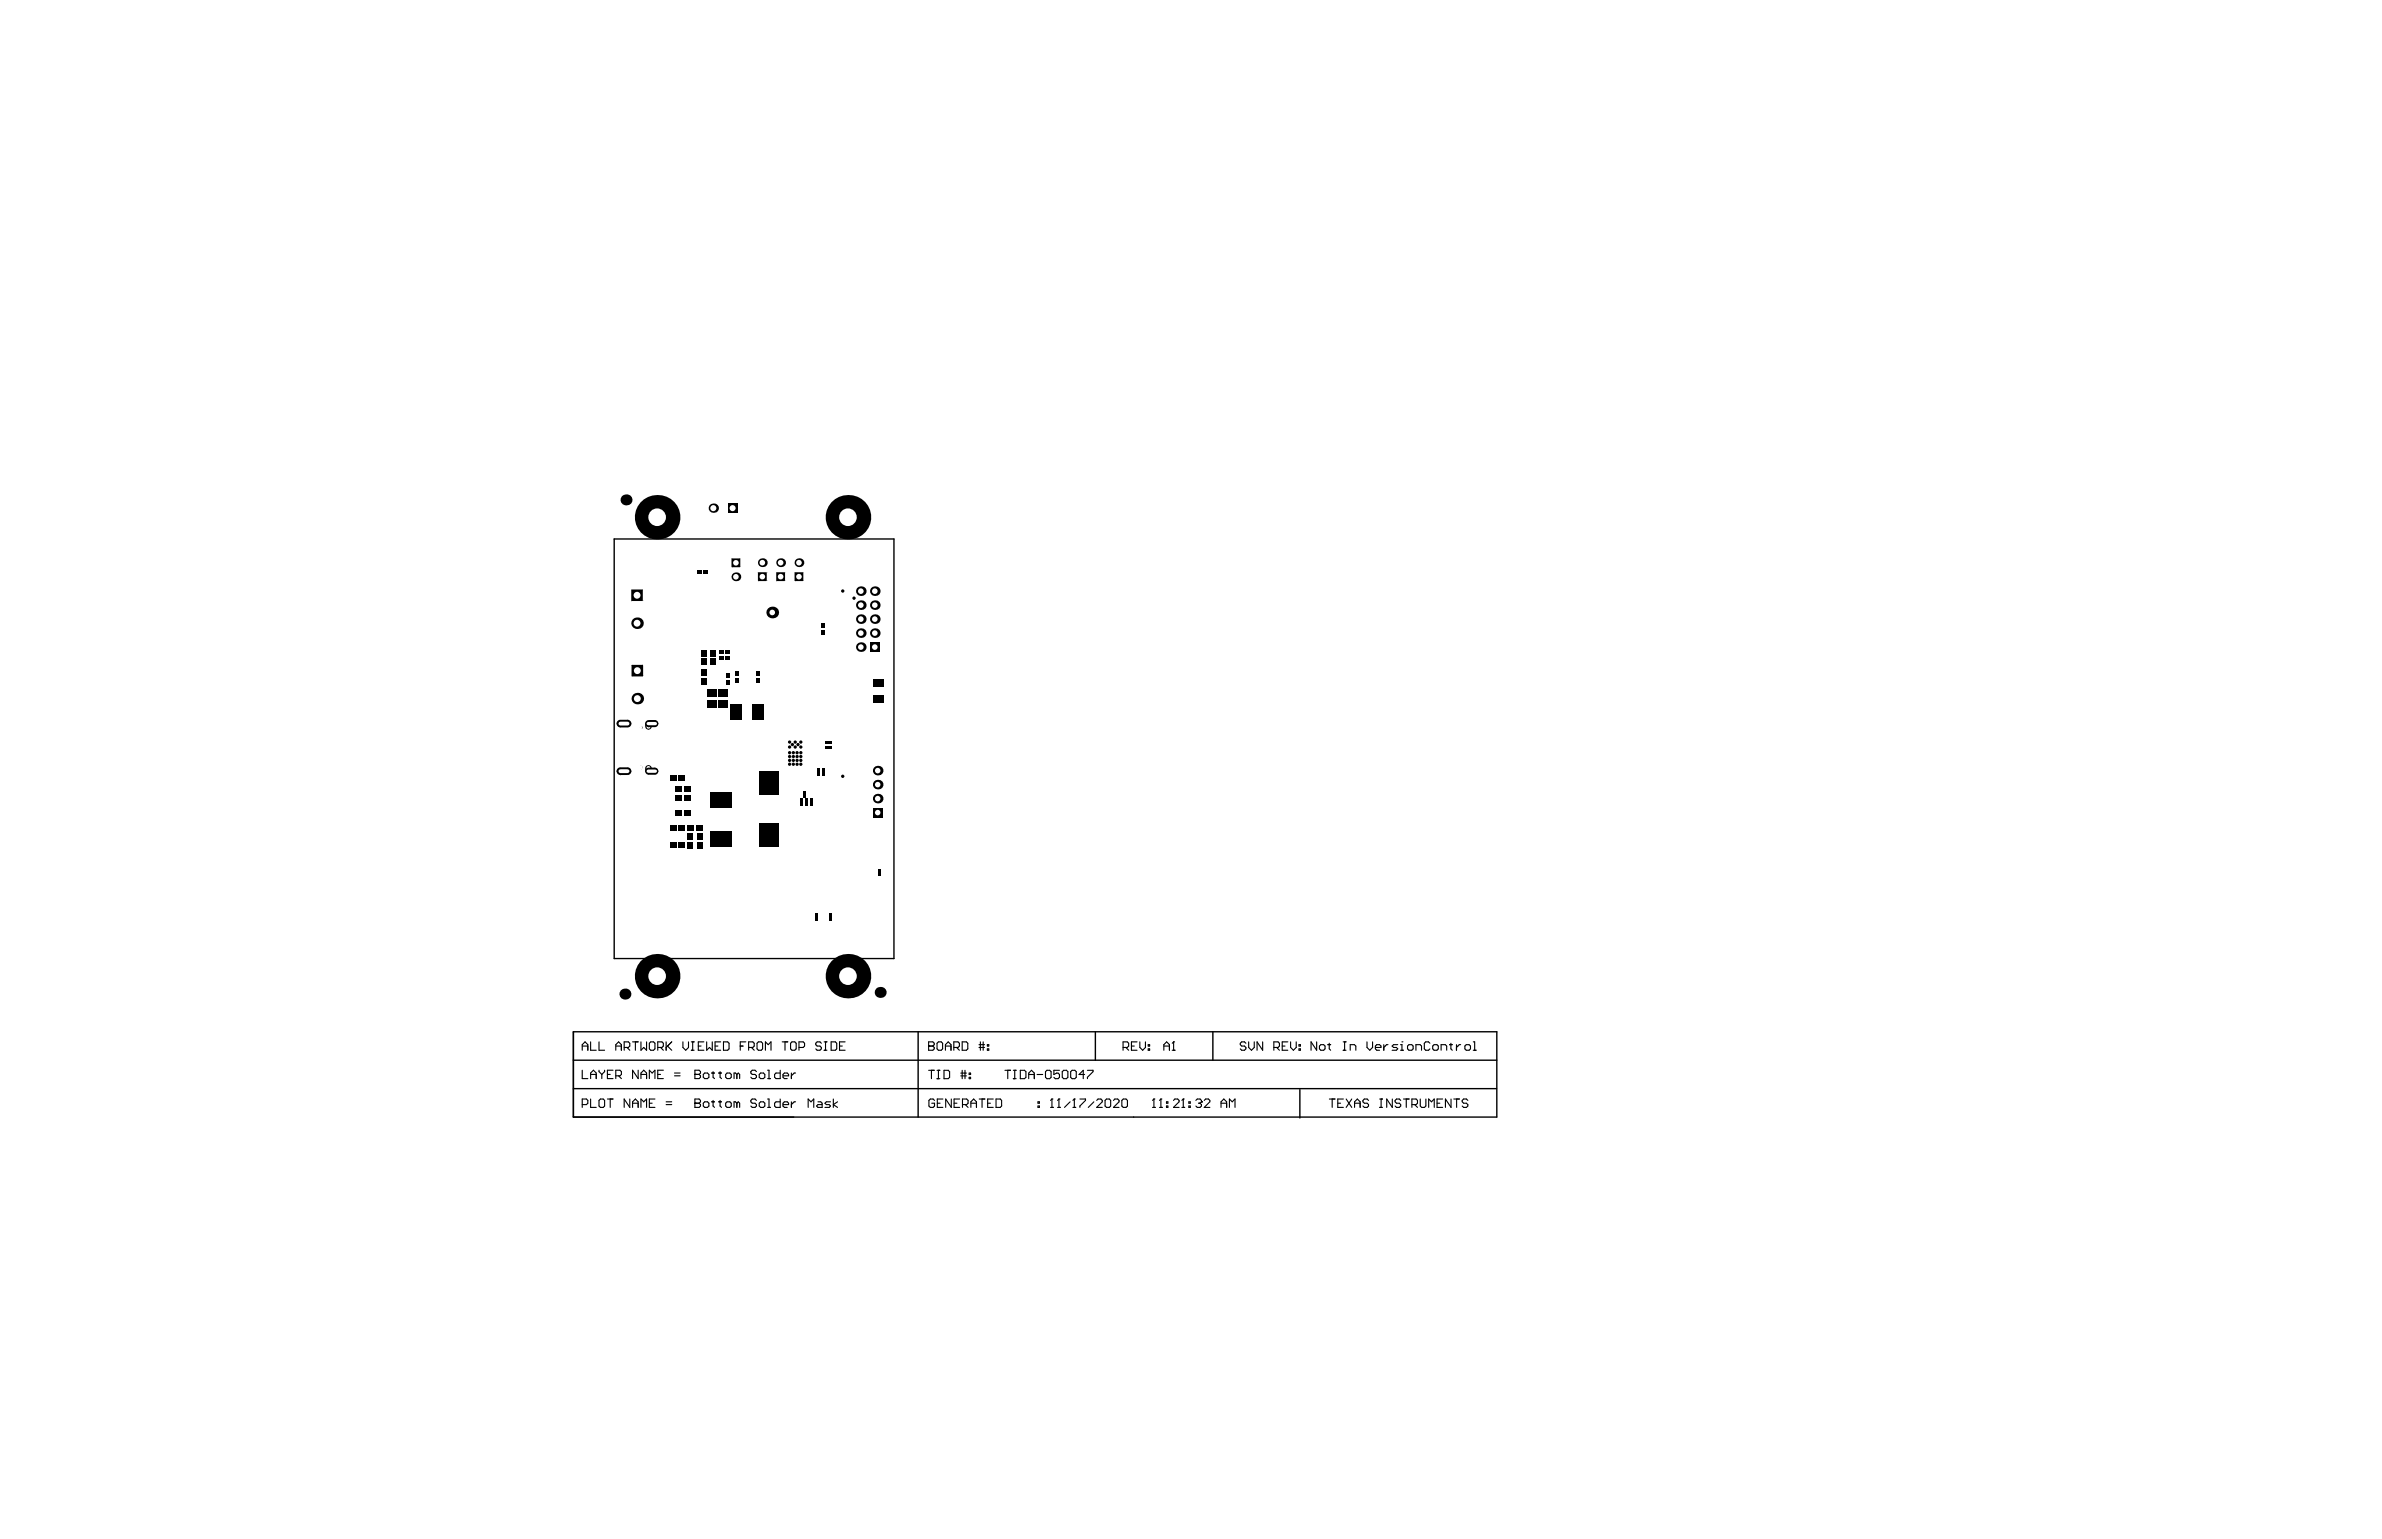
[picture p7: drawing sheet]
<svg xmlns="http://www.w3.org/2000/svg" width="432mm" height="279mm" viewBox="0 0 432 279" stroke-linecap="round" stroke-linejoin="round" font-family="sans-serif">
<path d="M111.3 97.7h50.8v76.1h-50.8zM103.9 187.1v15.4h167.4v-15.4h-167.4v15.4M103.9 197.4h167.4M103.9 192.2h167.4M166.4 187.1v15.4M198.6 187.1v5.1M219.9 187.1v5.1M235.6 197.6v5.1" fill="none" stroke="#000" stroke-width=".25"/>
<g fill="none" stroke="#000" stroke-width=".2">
<path d="M105.5 189.7h1.1M105.5 190.4v-1l.6-.5 .5 .5v1M105.5 194.1v1.5h1.1M107.1 188.9v1.5h1M107.1 195.6v-1l.5-.5 .5 .5v1M107.1 199.3v1.5h1M107.1 194.8h1M108.6 188.9v1.5h1M108.6 199.5l.2-.2h.5l.3 .2v1l-.3 .3h-.5l-.2-.3zM108.6 194.1v.2l.5 .5M109.1 194.8v.8M109.6 194.1v.2l-.5 .5"/>
<path d="M110.1 199.3h1M110.1 194.8h.5M110.6 199.3v1.5M111.1 194.1h-1v1.5h1M111.6 189.7h1M111.6 195.1h.8l.2-.3v-.5l-.2-.2h-.8v1.5M111.6 190.4v-1l.5-.5 .5 .5v1M112.1 195.1l.5 .5M113.1 189.9h.8l.3-.2v-.5l-.3-.3h-.8v1.5M113.7 189.9l.5 .5M114.2 199.3v1.5l-1.1-1.5v1.5M114.7 188.9h1"/>
<path d="M115.2 188.9v1.5M115.7 194.1v1.5l-1-1.5v1.5M116.2 188.9v1.5l.5-.5 .5 .5v-1.5M116.2 195.6v-1l.5-.5 .5 .5v1M116.2 194.8h1M117.7 189.2l.3-.3h.5l.2 .3v1l-.2 .2h-.5l-.3-.2zM117.7 195.6v-1.5l.5 .5 .5-.5v1.5M118.7 199.3h-1v1.5h1M119.2 189.9h.8l.2-.2v-.5l-.2-.3h-.8v1.5M119.2 194.8h.5M119.7 189.9l.5 .5M120.2 194.1h-1v1.5h1"/>
<path d="M120.8 199.8h1M120.8 188.9v1.5M121 189.7l.8 .7M121.8 188.9l-1 1M122.3 195.1h1M122.3 194.6h1M123.8 188.9v1l.5 .5 .5-.5v-1M125.3 190.4h.5M125.3 188.9h.5M125.6 188.9v1.5M126 194.8h.1M126 199.3h.7l.3 .2v.3l-.3 .2 .3 .3v.2l-.3 .3h-.7z"/>
<path d="M126 194.1h.7l.3 .2v.3l-.3 .2 .3 .3v.2l-.3 .3h-.7zM126 194.8h.7M126.6 189.7h.5M127.5 194.8l.2-.2h.6l.2 .2v.5l-.2 .3h-.6l-.2-.3zM127.6 188.9h-1v1.5h1M128.1 188.9v1.5l.5-.5 .5 .5v-1.5M129 199.8h.5M129 194.6h.5M129.3 194.3v1l.2 .3M129.3 199.5v1l.2 .3M129.6 189.7h.5M130.3 199.8h.5"/>
<path d="M130.3 194.6h.5M130.5 194.3v1l.3 .3M130.5 199.5v1l.3 .3M130.6 188.9h-1v1.5h1M131.1 188.9h.8l.3 .3v1l-.3 .2h-.8zM131.5 194.8l.3-.2h.5l.3 .2v.5l-.3 .3h-.5l-.3-.3zM133.6 194.8l-.3-.2h-.2v1M133.6 194.8v.8M133.6 194.8l.2-.2 .3 .2v.8M134.2 189.7h.5M135.2 188.9h-1v1.5M135.7 189.9h.8l.2-.2v-.5l-.2-.3h-.8v1.5"/>
<path d="M136.2 189.9l.5 .5M137.1 199.5l-.2-.2h-.5l-.3 .2v.3l.3 .2h.5l.2 .3v.2l-.2 .3h-.5l-.3-.3M137.1 194.3l-.2-.2h-.5l-.3 .2v.3l.3 .2h.5l.2 .3v.2l-.2 .3h-.5l-.3-.3M137.5 188.9h.5l.2 .3v1l-.2 .2h-.5l-.3-.2v-1zM137.6 194.8l.3-.2h.5l.2 .2v.5l-.2 .3h-.5l-.3-.3zM138.8 190.4v-1.5l.5 .5 .5-.5v1.5M139.2 199.3h.2v1.5M139.2 195.6h.5M139.2 194.1h.2v1.5M141.4 199.3v1.5h-.7l-.3-.3v-.5l.3-.2h.7M141.4 194.1v1.5h-.7l-.3-.3v-.5l.3-.2h.7M141.8 188.9h1"/>
<path d="M141.9 195.1h1.1v-.3l-.3-.2h-.5l-.3 .2v.5l.3 .3h.5M142.3 188.9v1.5M143.3 189.2l.3-.3h.5l.2 .3v1l-.2 .2h-.5l-.3-.2zM143.5 194.6v1M143.5 199.8v1M144.2 199.8h-.2l-.5 .5M144.2 194.6h-.2l-.5 .5M144.8 189.9h.8l.2-.2v-.5l-.2-.3h-.8v1.5M148.3 199.8h.5l.2 .2v.8h-.7l-.3-.3 .3-.2h.7M148.9 189.2l-.3-.3h-.5l-.2 .3v.2l.2 .3h.5l.3 .2v.3l-.3 .2h-.5l-.2-.2M149.4 190.4h.5M149.4 188.9h.5"/>
<path d="M149.7 188.9v1.5M150.6 199.8h-.8l-.3 .2 .3 .3h.5l.3 .2-.3 .3h-.8M150.7 188.9h.7l.3 .3v1l-.3 .2h-.7zM151.1 199.3v1.5M151.8 199.8l-.7 .5 .7 .5M152.2 189.7h.5M153.2 188.9h-1v1.5h1M168.3 189.7h.1M168.3 189.7h.8M168.3 188.9h.8l.3 .3v.2l-.3 .3 .3 .2v.3l-.3 .2h-.8zM168.3 194.1h1.1M168.8 194.1v1.5"/>
<path d="M169.4 199.5l-.2-.2h-.6l-.2 .2v1l.2 .3h.6l.2-.3v-.5h-.5M169.9 189.2l.2-.3h.5l.3 .3v1l-.3 .2h-.5l-.2-.2zM169.9 194.1h.5M169.9 195.6h.5M170.1 194.1v1.5M170.9 199.3h-1v1.5h1M171.1 194.1h.8l.2 .2v1l-.2 .3h-.8zM171.4 189.7h1M171.4 190.4v-1l.5-.5 .5 .5v1M172.4 199.3v1.5l-1-1.5v1.5M172.9 189.9h.8l.2-.2v-.5l-.2-.3h-.8v1.5M173.4 189.9l.5 .5"/>
<path d="M174 199.3h-1v1.5h1M174.2 194.6h1M174.2 195.1h1M174.4 188.9h.8l.2 .3v1l-.2 .2h-.8zM174.4 194.1v1.5M174.9 194.1v1.5M175.7 194.6h.2v.2h-.2zM175.7 195.3h.2v.3h-.2zM177.5 189.9h1M177.5 189.4h1M177.5 199.3h1M177.7 188.9v1.5"/>
<path d="M178 199.3v1.5M178.2 188.9v1.5M179 189.4h.2v.3h-.2zM179 190.2h.2v.2h-.2zM180.1 199.3h-1.1v1.5h1.1M180.6 199.3h.7l.3 .2v1l-.3 .3h-.7zM182.2 194.1h1M182.7 194.1v1.5M183.7 194.1h.5M183.7 195.6h.5M183.9 194.1v1.5M185 194.1h.7l.3 .2v1l-.3 .3h-.7z"/>
<path d="M186.5 194.8h1M186.5 195.6v-1l.5-.5 .5 .5v1M188 194.8h1M188.2 199.8h.2v.2h-.2zM189.8 194.1h.5l.2 .2v1l-.2 .3h-.5l-.3-.3v-1zM190.7 199.3h.1M190.7 199.3v1.5M190.7 199.3l-.3 .2M192 199.3h.1M192 199.3v1.5M192 199.3l-.3 .2M192.1 194.1h-1.1v.7l.6-.2h.2l.3 .2v.5l-.3 .3h-.5l-.3-.3"/>
<path d="M192.8 194.1h.5l.3 .2v1l-.3 .3h-.5l-.2-.3v-1zM194 199.8l-1 1M194.3 194.1h.5l.3 .2v1l-.3 .3h-.5l-.2-.3v-1zM194.7 199.3h.1M194.7 199.3v1.5M194.7 199.3l-.2 .2M195.8 199.3h1v.2l-1 1v.3M196.6 194.8h-1l.8-.7v1.5M197.1 194.1h1v.2l-1 1v.3M198.3 199.8l-1 1M198.8 199.5l.3-.2h.5l.2 .2v.3l-1 1h1M200.3 199.5l.3-.2h.5l.2 .2v1l-.2 .3h-.5l-.3-.3z"/>
<path d="M201.8 199.5l.3-.2h.5l.3 .2v.3l-1.1 1h1.1M203.6 189.9h.7l.3-.2v-.5l-.3-.3h-.7v1.5M203.6 199.3h.5l.3 .2v1l-.3 .3h-.5l-.2-.3v-1zM204.1 189.9l.5 .5M205.1 189.7h.5M206.1 188.9h-1v1.5h1M206.6 188.9v1l.5 .5 .5-.5v-1M208.1 189.4h.3v.3h-.3zM208.1 190.2h.3v.2h-.3zM209.2 199.3h.1M209.2 199.3v1.5M209.2 199.3l-.3 .2"/>
<path d="M210.4 199.3h.1M210.4 199.3v1.5M210.4 199.3l-.2 .2M211 190.4v-1l.5-.5 .5 .5v1M211 189.7h1M211.5 199.8h.2v.2h-.2zM212.5 190.4h.5M212.7 199.5l.3-.2h.5l.2 .2v.3l-1 1h1M212.8 188.9h.1M212.8 188.9v1.5M212.8 188.9l-.3 .3M214.5 199.3h.1"/>
<path d="M214.5 199.3v1.5M214.5 199.3l-.3 .2M215.5 199.8h.3v.2h-.3zM216.8 199.5l.2-.2h.5l.3 .2v.3M217.8 199.8h.1M217.8 199.8l-.3 .2M218.3 199.5l.3-.2h.5l.2 .2v.3l-1 1h1M225.8 189.2l-.2-.3h-.5l-.3 .3v.2l.3 .3h.5l.2 .2v.3l-.2 .2h-.5l-.3-.2M226.4 188.9v1l.5 .5 .5-.5v-1M228.9 188.9v1.5l-1-1.5v1.5M230.9 189.9h.8l.2-.2v-.5l-.2-.3h-.8v1.5M231.4 189.9l.5 .5"/>
<path d="M232.4 189.7h.5M233.5 188.9h-1.1v1.5h1.1M234 188.9v1l.5 .5 .5-.5v-1M235.5 189.4h.2v.3h-.2zM235.5 190.2h.2v.2h-.2zM238.7 188.9v1.5l-1-1.5v1.5M239.2 189.7l.2-.3h.5l.3 .3v.5l-.3 .2h-.5l-.2-.2zM240.7 189.4h.5M241 189.2v1l.2 .2M241 199.3h1M241.5 199.3v1.5M243.5 190.4h.5"/>
<path d="M243.5 188.9h.5M243.5 199.3h-1v1.5h1M243.7 188.9v1.5M244 199.3l1 1.5M244.8 190.4v-1h.7l.3 .3v.7M245 199.3l-1 1.5M247.8 188.9v1l.5 .5 .5-.5v-1M248.1 199.5l-.3-.2h-.5l-.2 .2v.3l.2 .2h.5l.3 .3v.2l-.3 .3h-.5l-.2-.3M249.3 189.9h1v-.2l-.2-.3h-.5l-.3 .3v.5l.3 .2h.5M250.1 199.3h.5M250.4 199.3v1.5M250.8 189.4v1"/>
<path d="M251.6 189.4h-.2l-.6 .5M252.4 199.3v1.5l-1-1.5v1.5M253.4 189.4h-.8l-.2 .3 .2 .2h.5l.3 .3-.3 .2h-.7M253.9 190.4h.5M253.9 189.4h.2v1M253.9 199.5l-.2-.2h-.5l-.3 .2v.3l.3 .2h.5l.2 .3v.2l-.2 .3h-.5l-.3-.3M254.1 188.9h.1M254.4 199.3h1M254.9 199.3v1.5M255.4 189.4h.5l.3 .3v.5l-.3 .2h-.5l-.2-.2v-.5zM256.7 190.4v-1h.7l.3 .3v.7M257.5 199.3v1.2l.2 .3h.5l.3-.3v-1.2"/>
<path d="M259.2 189.2l-.2-.3h-.6l-.2 .3v1l.2 .2h.6l.2-.2M259.7 189.7l.3-.3h.5l.2 .3v.5l-.2 .2h-.5l-.3-.2zM261.2 190.4v-1h.8l.3 .3v.7M261.5 199.3h-1v1.5h1M262.8 189.4h.5M263 189.2v1l.3 .2M263 199.3v1.5l-1-1.5v1.5M263.5 199.3h1.1M264 189.4v1M264.1 199.3v1.5M264.8 189.4h-.3l-.5 .5M265.8 189.4h.5l.3 .3v.5l-.3 .2h-.5l-.3-.2v-.5z"/>
<path d="M266.1 199.5l-.3-.2h-.5l-.2 .2v.3l.2 .2h.5l.3 .3v.2l-.3 .3h-.5l-.2-.3M267.1 190.4h.5M267.1 188.9h.2v1.5M105.5 200.3h.8l.3-.3v-.5l-.3-.2h-.8v1.5M114.7 200.8v-1l.5-.5 .5 .5v1M114.7 200h1M116.2 200.8v-1.5l.5 .5 .5-.5v1.5M117.7 200h.5M120.8 200.3h1M126 200h.1M126 200h.7M127.5 200l.2-.2h.6l.2 .2v.5l-.2 .3h-.6l-.2-.3z"/>
<path d="M131.5 200l.3-.2h.5l.3 .2v.5l-.3 .3h-.5l-.3-.3zM133.6 200l-.3-.2h-.2v1M133.6 200v.8M133.6 200l.2-.2 .3 .2v.8M137.6 200l.3-.2h.5l.2 .2v.5l-.2 .3h-.5l-.3-.3zM139.2 200.8h.5M141.9 200.3h1.1v-.3l-.3-.2h-.5l-.3 .2v.5l.3 .3h.5M146.5 200.8v-1.5l.5 .5 .5-.5v1.5M169.9 200h.5M173 200h.5M174.5 200.3h.7l.3-.3v-.5l-.3-.2h-.7v1.5M175 200.3l.5 .5"/>
<path d="M176 200h1M176 200.8v-1l.5-.5 .5 .5v1M179 200h.5M188.2 200.5h.2v.3h-.2zM190.4 200.8h.5M191.7 200.8h.5M194.5 200.8h.5M208.9 200.8h.5M210.2 200.8h.5M211.5 200.5h.2v.3h-.2zM214.2 200.8h.6M215.5 200.5h.3v.3h-.3z"/>
<path d="M217.3 200h.2M217.5 200l.3 .3v.2l-.3 .3h-.5l-.2-.3M221.3 200.8v-1l.5-.5 .6 .5v1M221.3 200h1.1M222.9 200.8v-1.5l.5 .5 .5-.5v1.5M242.5 200h.5M245.5 200h1.1M245.5 200.8v-1l.6-.5 .5 .5v1M250.1 200.8h.5M255.9 200.3h.8l.3-.3v-.5l-.3-.2h-.8v1.5M256.4 200.3l.6 .5M259 200.8v-1.5l.5 .5 .5-.5v1.5"/>
<path d="M260.5 200h.5"/>
</g>
<g fill="#000">
<circle cx="129.3" cy="92.1" r=".85"/>
<circle cx="152.8" cy="107.2" r=".3"/>
<circle cx="154.8" cy="108.5" r=".3"/>
<circle cx="143.1" cy="138.6" r=".3"/>
<circle cx="143.1" cy="136.5" r=".3"/>
<circle cx="143.1" cy="137.2" r=".3"/>
<circle cx="143.1" cy="137.9" r=".3"/>
<circle cx="143.1" cy="135.5" r=".3"/>
<circle cx="143.1" cy="134.6" r=".3"/>
<circle cx="143.6" cy="135" r=".3"/>
<circle cx="143.8" cy="136.5" r=".3"/>
<circle cx="143.8" cy="138.6" r=".3"/>
<circle cx="143.8" cy="137.2" r=".3"/>
<circle cx="143.8" cy="137.9" r=".3"/>
<circle cx="144.2" cy="135.5" r=".3"/>
<circle cx="144.2" cy="134.6" r=".3"/>
<circle cx="144.5" cy="136.5" r=".3"/>
<circle cx="144.5" cy="138.6" r=".3"/>
<circle cx="144.5" cy="137.2" r=".3"/>
<circle cx="144.5" cy="137.9" r=".3"/>
<circle cx="144.7" cy="135" r=".3"/>
<circle cx="145.2" cy="136.5" r=".3"/>
<circle cx="145.2" cy="138.6" r=".3"/>
<circle cx="145.2" cy="137.2" r=".3"/>
<circle cx="145.2" cy="137.9" r=".3"/>
<circle cx="145.2" cy="135.5" r=".3"/>
<circle cx="145.2" cy="134.6" r=".3"/>
<circle cx="152.8" cy="140.8" r=".3"/>
</g>
<circle cx="129.3" cy="92.1" r=".55" fill="#fff"/>
<path d="M132.6 101.4l.1-.1h1.4l.1 .1v1.3l-.1 .1h-1.4l-.1-.1z" fill-rule="evenodd" fill="#000"/>
<g fill="#000">
<path d="M132.6 101.4h.1zM132.6 101.3l.1 .1z"/>
<path d="M132.7 102.7v.1zM132.6 102.7l.1 .1z"/>
<path d="M134.1 102.7h.1zM134.1 102.7h.1l-.1 .1z"/>
<path d="M134.1 101.3v.1zM134.1 101.3l.1 .1z"/>
</g>
<circle cx="133.4" cy="102.1" r=".51" fill="#fff"/>
<circle cx="141.5" cy="102" r=".8" fill="#000"/>
<circle cx="141.5" cy="102" r=".51" fill="#fff"/>
<circle cx="133.4" cy="104.6" r=".8" fill="#000"/>
<circle cx="133.4" cy="104.6" r=".51" fill="#fff"/>
<path d="M140.7 103.9l.1-.1h1.4l.1 .1v1.4l-.1 .1h-1.4l-.1-.1z" fill-rule="evenodd" fill="#000"/>
<g fill="#000">
<path d="M140.7 103.9h.1zM140.7 103.8l.1 .1z"/>
<path d="M140.8 105.3v.1zM140.7 105.3l.1 .1z"/>
<path d="M142.2 105.3h.1zM142.2 105.3h.1l-.1 .1z"/>
<path d="M142.2 103.8v.1zM142.2 103.8l.1 .1z"/>
</g>
<circle cx="141.5" cy="104.6" r=".51" fill="#fff"/>
<path d="M116.2 138.8l.2 .2v.2l-.2 .2-.2-.2v-.2z" fill-rule="evenodd" fill="#000"/>
<g fill="#000">
<path d="M116.2 139.2h.2zM116.2 139.2h.2l-.2 .2z"/>
<path d="M116.2 138.8v.2zM116.2 138.8l.2 .2h-.2z"/>
<path d="M116 139h.2zM116.1 138.8h.1v.2h-.2z"/>
<path d="M116.2 139.2v.2zM116 139.2h.2v.2z"/>
<circle cx="116.2" cy="131.9" r=".2"/>
</g>
<path d="M116.2 138.9v.4" fill="none" stroke="#fff" stroke-width=".5"/>
<circle cx="116.2" cy="131.9" r=".3" fill="#fff"/>
<path d="M132 91.3h1.7v1.7h-1.7z" fill-rule="evenodd" fill="#000"/>
<circle cx="132.8" cy="92.1" r=".55" fill="#fff"/>
<circle cx="138.2" cy="102" r=".8" fill="#000"/>
<circle cx="138.2" cy="102" r=".51" fill="#fff"/>
<circle cx="144.8" cy="102" r=".8" fill="#000"/>
<circle cx="144.8" cy="102" r=".51" fill="#fff"/>
<circle cx="158.6" cy="112.3" r=".87" fill="#000"/>
<circle cx="158.6" cy="112.3" r=".51" fill="#fff"/>
<circle cx="156" cy="112.3" r=".87" fill="#000"/>
<circle cx="156" cy="112.3" r=".51" fill="#fff"/>
<g fill="#000">
<path d="M117.6 138.7l.6 .6v.4l-.6 .6-.6-.6v-.4z" fill-rule="evenodd"/>
<path d="M117.6 130.8l.6 .6v.3l-.6 .6-.6-.6v-.3z" fill-rule="evenodd"/>
<path d="M112.5 139.1h1.3l.7 .7-.7 .7h-1.3l-.7-.7z" fill-rule="evenodd"/>
</g>
<g fill="#000">
<path d="M111.8 139.8h.7zM112 139.3l.5-.2v.7h-.7z"/>
<path d="M112.5 139.8v.7zM111.8 139.8h.7v.7a.7 .7 0 0 1-.7-.7z"/>
<path d="M113.8 139.8h.7zM113.8 139.8h.7a.7 .7 0 0 1-.7 .7z"/>
<path d="M113.8 139.1v.7zM113.8 139.1a.7 .7 0 0 1 .7 .7h-.7z"/>
<path d="M117 139.3h.6zM117.1 138.9l.5-.2v.6h-.6z"/>
<path d="M117.6 139.7v.6zM117 139.7h.6v.6a.6 .6 0 0 1-.6-.6z"/>
<path d="M117.6 139.7h.6zM117.6 139.7h.6a.6 .6 0 0 1-.6 .6z"/>
<path d="M117.6 138.7v.6zM117.6 138.7a.6 .6 0 0 1 .6 .6h-.6z"/>
<path d="M117.6 131.7h.6zM117.6 131.7h.6a.6 .6 0 0 1-.6 .6z"/>
<path d="M117.6 130.8v.6zM117.6 130.8a.6 .6 0 0 1 .6 .6h-.6z"/>
<path d="M117 131.4h.6zM117.1 130.9l.5-.1v.6h-.6z"/>
<path d="M117.6 131.7v.6zM117 131.7h.6v.6a.6 .6 0 0 1-.6-.6z"/>
<circle cx="115.5" cy="126.7" r="1.05"/>
</g>
<path d="M112.5 139.8h1.3M117.6 131.3v.5M117.6 139.2v.6" fill="none" stroke="#fff" stroke-width=".7"/>
<circle cx="115.5" cy="126.7" r=".62" fill="#fff"/>
<path d="M114.5 106.9h1.9l.1 .1v1.9l-.1 .1h-1.9l-.1-.1v-1.9z" fill-rule="evenodd" fill="#000"/>
<g fill="#000">
<path d="M114.5 108.9v.1zM114.4 108.9l.1 .1z"/>
<path d="M114.4 107h.1zM114.5 106.9v.1z"/>
<path d="M116.4 108.9h.1zM116.4 108.9h.1l-.1 .1z"/>
<path d="M116.4 106.9v.1zM116.4 106.9l.1 .1z"/>
</g>
<circle cx="115.5" cy="107.9" r=".62" fill="#fff"/>
<circle cx="115.5" cy="113" r="1.05" fill="#000"/>
<circle cx="115.5" cy="113" r=".62" fill="#fff"/>
<circle cx="140" cy="111.1" r="1.06" fill="#000"/>
<circle cx="140" cy="111.1" r=".51" fill="#fff"/>
<path d="M137.5 103.8h1.4l.1 .1v1.4l-.1 .1h-1.4l-.1-.1v-1.4z" fill-rule="evenodd" fill="#000"/>
<g fill="#000">
<path d="M137.4 103.9h.1zM137.4 103.8l.1 .1z"/>
<path d="M137.5 105.3v.1zM137.4 105.3l.1 .1z"/>
<path d="M138.9 105.3h.1zM138.9 105.3h.1l-.1 .1z"/>
<path d="M138.9 103.8v.1zM138.9 103.8l.1 .1z"/>
</g>
<circle cx="138.2" cy="104.6" r=".51" fill="#fff"/>
<path d="M144.1 103.8h1.4l.1 .1v1.4l-.1 .1h-1.4l-.1-.1v-1.4z" fill-rule="evenodd" fill="#000"/>
<g fill="#000">
<path d="M144 103.9h.1zM144.1 103.8v.1z"/>
<path d="M144.1 105.3v.1zM144 105.3l.1 .1z"/>
<path d="M145.5 105.3h.1zM145.5 105.3h.1l-.1 .1z"/>
<path d="M145.5 103.8v.1zM145.5 103.8l.1 .1z"/>
</g>
<circle cx="144.8" cy="104.6" r=".51" fill="#fff"/>
<path d="M157.7 116.5h1.8v1.7h-1.8z" fill-rule="evenodd" fill="#000"/>
<circle cx="158.6" cy="117.3" r=".51" fill="#fff"/>
<circle cx="156" cy="117.3" r=".87" fill="#000"/>
<circle cx="156" cy="117.3" r=".51" fill="#fff"/>
<circle cx="158.6" cy="109.7" r=".87" fill="#000"/>
<circle cx="158.6" cy="109.7" r=".51" fill="#fff"/>
<circle cx="156" cy="109.7" r=".87" fill="#000"/>
<circle cx="156" cy="109.7" r=".51" fill="#fff"/>
<circle cx="158.6" cy="107.2" r=".87" fill="#000"/>
<circle cx="158.6" cy="107.2" r=".51" fill="#fff"/>
<circle cx="156" cy="107.2" r=".87" fill="#000"/>
<circle cx="156" cy="107.2" r=".51" fill="#fff"/>
<g fill="#000">
<path d="M112.5 130.5h1.3l.7 .7-.7 .7h-1.3l-.7-.7z" fill-rule="evenodd"/>
<path d="M114.6 120.5h1.9l.1 .1v1.9l-.1 .1h-1.9l-.1-.1v-1.9z" fill-rule="evenodd"/>
</g>
<g fill="#000">
<path d="M111.8 131.2h.7zM112 130.7l.5-.2v.7h-.7z"/>
<path d="M112.5 131.2v.7zM111.8 131.2h.7v.7a.7 .7 0 0 1-.7-.7z"/>
<path d="M113.8 131.2h.7zM113.8 131.2h.7a.7 .7 0 0 1-.7 .7z"/>
<path d="M113.8 130.5v.7zM113.8 130.5a.7 .7 0 0 1 .7 .7h-.7z"/>
<path d="M114.6 122.5v.1zM114.5 122.5l.1 .1z"/>
<path d="M114.5 120.6h.1zM114.5 120.6h.1z"/>
<path d="M116.5 122.5h.1zM116.5 122.5h.1l-.1 .1z"/>
<path d="M116.5 120.5v.1zM116.5 120.5l.1 .1z"/>
</g>
<path d="M112.5 131.2h1.3" fill="none" stroke="#fff" stroke-width=".7"/>
<circle cx="115.5" cy="121.6" r=".62" fill="#fff"/>
<circle cx="158.6" cy="114.8" r=".87" fill="#000"/>
<circle cx="158.6" cy="114.8" r=".51" fill="#fff"/>
<circle cx="156" cy="114.8" r=".87" fill="#000"/>
<circle cx="156" cy="114.8" r=".51" fill="#fff"/>
<circle cx="159.1" cy="144.8" r=".87" fill="#000"/>
<circle cx="159.1" cy="144.8" r=".5" fill="#fff"/>
<g fill="#000">
<path d="M117.6 139.2h1.1l.7 .6-.7 .7h-1.1l-.6-.7z" fill-rule="evenodd"/>
<path d="M117.6 130.6h1.1l.7 .6-.7 .7h-1.1l-.6-.7z" fill-rule="evenodd"/>
</g>
<g fill="#000">
<path d="M117 139.8h.6zM117.1 139.4l.5-.2v.6h-.6z"/>
<path d="M117.6 139.8v.7zM117 139.8h.6v.7a.65 .65 0 0 1-.6-.7z"/>
<path d="M117 131.2h.6zM117.1 130.7l.5-.1v.6h-.6z"/>
<path d="M117.6 131.2v.7zM117 131.2h.6v.7a.65 .65 0 0 1-.6-.7z"/>
<path d="M118.7 139.8h.7zM118.7 139.8h.7a.65 .65 0 0 1-.7 .7z"/>
<path d="M118.7 139.2v.6zM118.7 139.2a.65 .65 0 0 1 .7 .6h-.7z"/>
<path d="M118.7 131.2h.7zM118.7 131.2h.7a.65 .65 0 0 1-.7 .7z"/>
<path d="M118.7 130.6v.6zM118.7 130.6a.65 .65 0 0 1 .7 .6h-.7z"/>
<circle cx="159.1" cy="142.3" r=".87"/>
</g>
<path d="M117.5 139.8h1.3M117.5 131.2h1.3" fill="none" stroke="#fff" stroke-width=".6"/>
<circle cx="159.1" cy="142.3" r=".5" fill="#fff"/>
<circle cx="159.1" cy="139.7" r=".87" fill="#000"/>
<circle cx="159.1" cy="139.7" r=".5" fill="#fff"/>
<circle cx="119.1" cy="93.8" r="4" fill="#000"/>
<circle cx="119.1" cy="93.8" r="1.6" fill="#fff"/>
<path d="M158.2 146.5h1.8v1.7h-1.8z" fill-rule="evenodd" fill="#000"/>
<circle cx="159.1" cy="147.3" r=".5" fill="#fff"/>
<circle cx="153.7" cy="93.8" r="4" fill="#000"/>
<circle cx="153.7" cy="93.8" r="1.6" fill="#fff"/>
<circle cx="119.1" cy="177" r="4" fill="#000"/>
<circle cx="119.1" cy="177" r="1.6" fill="#fff"/>
<circle cx="153.7" cy="177" r="4" fill="#000"/>
<circle cx="153.7" cy="177" r="1.6" fill="#fff"/>
<g fill="#000">
<path d="M126.3 103.4h.9v.7h-.9z" fill-rule="evenodd"/>
<path d="M127.1 117.9h1v1.1h-1z" fill-rule="evenodd"/>
<path d="M127.5 103.4h.9v.7h-.9z" fill-rule="evenodd"/>
<path d="M128.7 119.5h1v1.1h-1z" fill-rule="evenodd"/>
<path d="M128.7 117.9h1v1.1h-1z" fill-rule="evenodd"/>
<path d="M130.3 118.9h.9v.7h-.9z" fill-rule="evenodd"/>
<path d="M130.3 117.9h.9v.7h-.9z" fill-rule="evenodd"/>
<path d="M131.5 118.9h.9v.7h-.9z" fill-rule="evenodd"/>
<path d="M131.5 117.9h.9v.7h-.9z" fill-rule="evenodd"/>
<path d="M148.9 114.2h.7v.8h-.7z" fill-rule="evenodd"/>
<path d="M148.9 113h.7v.9h-.7z" fill-rule="evenodd"/>
<path d="M127 121.4h1.1v1.1h-1.1z" fill-rule="evenodd"/>
<path d="M127 123h1.1v1.1h-1.1z" fill-rule="evenodd"/>
<path d="M127.1 119.5h1v1.1h-1z" fill-rule="evenodd"/>
<path d="M128.2 125h1.7v1.3h-1.7z" fill-rule="evenodd"/>
<path d="M128.2 127h1.7v1.4h-1.7z" fill-rule="evenodd"/>
<path d="M131.7 122.1h.7v.9h-.7z" fill-rule="evenodd"/>
<path d="M131.7 123.3h.7v.9h-.7z" fill-rule="evenodd"/>
<path d="M130.3 125h1.7v1.3h-1.7z" fill-rule="evenodd"/>
<path d="M130.3 127h1.7v1.4h-1.7z" fill-rule="evenodd"/>
<path d="M133.2 121.7h.7v.9h-.7z" fill-rule="evenodd"/>
<path d="M133.2 122.9h.7v.9h-.7z" fill-rule="evenodd"/>
<path d="M132.4 127.7h2v2.9h-2z" fill-rule="evenodd"/>
<path d="M137 121.7h.7v.9h-.7z" fill-rule="evenodd"/>
<path d="M137 122.9h.7v.9h-.7z" fill-rule="evenodd"/>
<path d="M136.5 127.7h2v2.9h-2z" fill-rule="evenodd"/>
<path d="M148.1 139.4h.5v.6h-.5z" fill-rule="evenodd"/>
<path d="M149 139.4h.5v.6h-.5z" fill-rule="evenodd"/>
<path d="M149.6 135.3h.5v.5h-.5z" fill-rule="evenodd"/>
<path d="M149.6 134.5h.5v.5h-.5z" fill-rule="evenodd"/>
<path d="M150.2 135.3h.6v.5h-.6z" fill-rule="evenodd"/>
<path d="M150.2 134.5h.6v.5h-.6z" fill-rule="evenodd"/>
<path d="M158.2 126h2v1.4h-2z" fill-rule="evenodd"/>
<path d="M158.2 123.1h2v1.4h-2z" fill-rule="evenodd"/>
<path d="M121.5 152.7h1.1v1.1h-1.1z" fill-rule="evenodd"/>
<path d="M121.5 149.7h1.1v1h-1.1z" fill-rule="evenodd"/>
<path d="M121.5 140.6h1.1v1h-1.1z" fill-rule="evenodd"/>
<path d="M123.1 152.7h1.1v1.1h-1.1z" fill-rule="evenodd"/>
<path d="M123.1 149.7h1.1v1h-1.1z" fill-rule="evenodd"/>
<path d="M122.4 144.2h1.1v1h-1.1z" fill-rule="evenodd"/>
<path d="M122.4 142.6h1.1v1h-1.1z" fill-rule="evenodd"/>
<path d="M122.5 146.9h1.1v1.1h-1.1z" fill-rule="evenodd"/>
<path d="M123.1 140.6h1.1v1h-1.1z" fill-rule="evenodd"/>
<path d="M124 144.2h1.1v1h-1.1z" fill-rule="evenodd"/>
<path d="M124 142.6h1.1v1h-1.1z" fill-rule="evenodd"/>
<path d="M124.1 146.9h1.1v1.1h-1.1z" fill-rule="evenodd"/>
<path d="M124.6 152.7h1.1v1.1h-1.1z" fill-rule="evenodd"/>
<path d="M124.6 151.1h1.1v1.1h-1.1z" fill-rule="evenodd"/>
<path d="M124.7 149.7h1.1v1h-1.1z" fill-rule="evenodd"/>
<path d="M126.3 152.7h1v1.1h-1z" fill-rule="evenodd"/>
<path d="M126.3 151.1h1v1.1h-1z" fill-rule="evenodd"/>
<path d="M126.3 149.7h1.1v1h-1.1z" fill-rule="evenodd"/>
<path d="M128.8 150.7h3.9v2.9h-3.9z" fill-rule="evenodd"/>
<path d="M128.8 143.6h3.9v2.9h-3.9z" fill-rule="evenodd"/>
<path d="M137.7 149.4h3.6v4.2h-3.6z" fill-rule="evenodd"/>
<path d="M137.7 139.9h3.6v4.2h-3.6z" fill-rule="evenodd"/>
<path d="M145.5 144.1h.6v.5h-.6z" fill-rule="evenodd"/>
<path d="M145.5 143.4h.6v.6h-.6z" fill-rule="evenodd"/>
<path d="M145.1 144.8h.5v.5h-.5z" fill-rule="evenodd"/>
<path d="M145.1 145.4h.5v.6h-.5z" fill-rule="evenodd"/>
<path d="M145.9 144.8h.5v.5h-.5z" fill-rule="evenodd"/>
<path d="M145.9 145.4h.5v.6h-.5z" fill-rule="evenodd"/>
<path d="M146.8 144.8h.5v.5h-.5z" fill-rule="evenodd"/>
<path d="M146.8 145.4h.5v.6h-.5z" fill-rule="evenodd"/>
<path d="M148.1 140.1h.5v.5h-.5z" fill-rule="evenodd"/>
<path d="M149 140.1h.5v.5h-.5z" fill-rule="evenodd"/>
<path d="M159.2 158.3h.6v.5h-.6z" fill-rule="evenodd"/>
<path d="M159.2 157.6h.6v.6h-.6z" fill-rule="evenodd"/>
<path d="M147.8 166.3h.5v.5h-.5z" fill-rule="evenodd"/>
<path d="M147.8 165.6h.5v.6h-.5z" fill-rule="evenodd"/>
<path d="M150.3 166.3h.5v.5h-.5z" fill-rule="evenodd"/>
<path d="M150.3 165.6h.5v.6h-.5z" fill-rule="evenodd"/>
</g>
<g fill="#000">
<circle cx="113.5" cy="90.6" r="1"/>
<circle cx="159.6" cy="179.9" r="1"/>
<circle cx="113.3" cy="180.2" r="1"/>
</g>
</svg>
